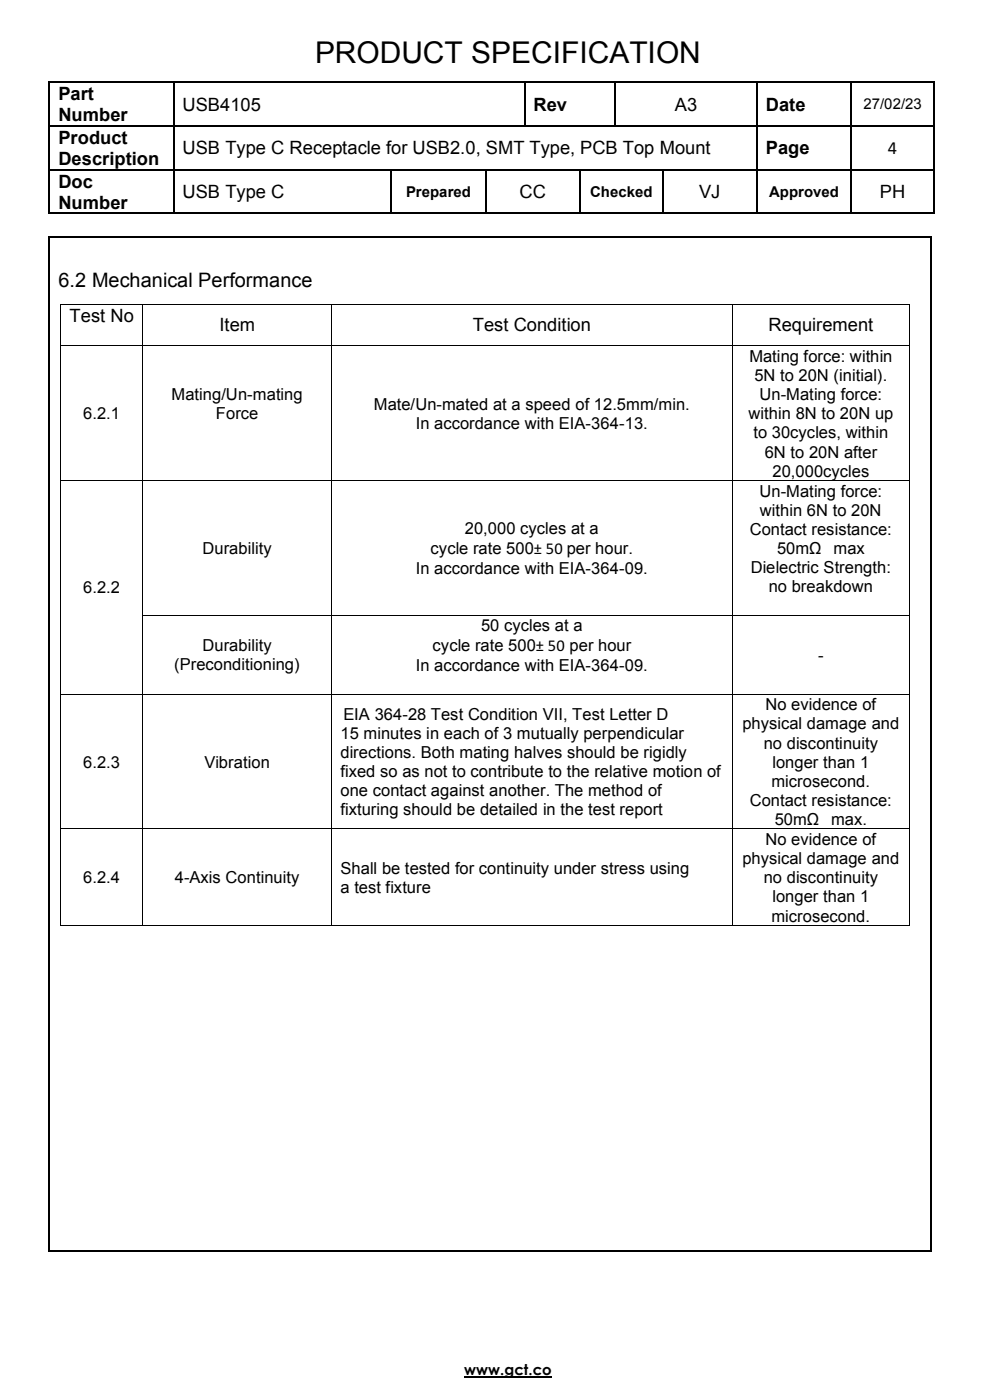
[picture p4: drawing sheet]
<svg xmlns="http://www.w3.org/2000/svg" width="210mm" height="297mm" viewBox="0 0 210 297" stroke-linecap="round" stroke-linejoin="round" font-family="sans-serif">
<defs><g id="words">
<text font-size="6.3" x="66.8" y="13.4">PRODUCT SPECIFICATION</text>
<text font-size="4.2" x="12.4" y="60.9">6.2 Mechanical Performance</text>
<g font-size="3.9">
<text x="12.4" y="21.2">Part</text>
<text x="38.7" y="23.5">USB4105</text>
<text x="113.2" y="23.5">Rev</text>
<text x="143.2" y="23.5">A3</text>
<text x="162.5" y="23.5">Date</text>
<text x="12.4" y="25.7">Number</text>
<text x="12.4" y="30.6">Product</text>
<text x="12.4" y="35">Description</text>
<text x="38.7" y="32.8">USB Type C Receptacle for USB2.0, SMT Type, PCB Top Mount</text>
<text x="162.5" y="32.8">Page</text>
<text x="188.3" y="32.7">4</text>
<text x="12.4" y="39.8">Doc</text>
<text x="12.4" y="44.3">Number</text>
<text x="38.7" y="42">USB Type C</text>
<text x="110.2" y="42">CC</text>
<text x="148.3" y="42">VJ</text>
<text x="186.6" y="42">PH</text>
<text x="14.8" y="68.4">Test No</text>
<text x="46.5" y="70.1">Item</text>
<text x="100.3" y="70.1">Test Condition</text>
<text x="163" y="70.1">Requirement</text>
</g>
<g font-size="3.5">
<text x="159" y="76.8">Mating force: within</text>
<text x="160" y="80.8">5N to 20N (initial).</text>
<text x="17.7" y="89">6.2.1</text>
<text x="36.4" y="84.9">Mating/Un-mating</text>
<text x="45.8" y="89">Force</text>
<text x="79.3" y="86.9">Mate/Un-mated at a speed of 12.5mm/min.</text>
<text x="158.8" y="89">within 8N to 20N up</text>
<text x="161.1" y="84.9">Un-Mating force:</text>
<text x="88.2" y="91">In accordance with EIA-364-13.</text>
<text x="159.8" y="93">to 30cycles, within</text>
<text x="162.2" y="97.1">6N to 20N after</text>
<text x="163.9" y="101.1">20,000cycles</text>
<text x="161.1" y="105.4">Un-Mating force:</text>
<text x="98.6" y="113.4">20,000 cycles at a</text>
<text x="159" y="113.5">Contact resistance:</text>
<text x="161.2" y="109.4">within 6N to 20N</text>
<text x="43" y="117.6">Durability</text>
<text x="91.3" y="117.5">cycle rate 500± 50 per hour.</text>
<text x="164.8" y="117.6">50mΩ</text>
<text x="176.8" y="117.6">max</text>
<text x="17.7" y="125.9">6.2.2</text>
<text x="88.2" y="121.7">In accordance with EIA-364-09.</text>
<text x="159.3" y="121.6">Dielectric Strength:</text>
<text x="163.1" y="125.6">no breakdown</text>
<text x="102" y="133.9">50 cycles at a</text>
<text x="37" y="142.2">(Preconditioning)</text>
<text x="43" y="138.2">Durability</text>
<text x="88.2" y="142.3">In accordance with EIA-364-09.</text>
<text x="91.8" y="138.1">cycle rate 500± 50 per hour</text>
<text x="173.6" y="140.2">-</text>
<text x="72.8" y="152.7">EIA 364-28 Test Condition VII, Test Letter D</text>
<text x="157.5" y="154.7">physical damage and</text>
<text x="162.4" y="150.7">No evidence of</text>
<text x="72.2" y="156.8">15 minutes in each of 3 mutually perpendicular</text>
<text x="72.2" y="160.8">directions. Both mating halves should be rigidly</text>
<text x="162" y="158.8">no discontinuity</text>
<text x="17.7" y="162.9">6.2.3</text>
<text x="43.4" y="162.9">Vibration</text>
<text x="72.2" y="164.9">fixed so as not to contribute to the relative motion of</text>
<text x="163.7" y="166.9">microsecond.</text>
<text x="163.9" y="162.9">longer than 1</text>
<text x="72.2" y="168.9">one contact against another. The method of</text>
<text x="72.2" y="173">fixturing should be detailed in the test report</text>
<text x="159" y="170.9">Contact resistance:</text>
<text x="162.4" y="179.2">No evidence of</text>
<text x="164.3" y="175">50mΩ</text>
<text x="176.3" y="175">max.</text>
<text x="72.2" y="185.3">Shall be tested for continuity under stress using</text>
<text x="157.5" y="183.3">physical damage and</text>
<text x="17.7" y="187.4">6.2.4</text>
<text x="37.1" y="187.4">4-Axis Continuity</text>
<text x="72.2" y="189.4">a test fixture</text>
<text x="162" y="187.4">no discontinuity</text>
<text x="163.9" y="191.4">longer than 1</text>
<text x="163.7" y="195.5">microsecond.</text>
</g>
<g font-size="3.2">
<text x="183.1" y="23.2">27/02/23</text>
<text x="86.1" y="41.8">Prepared</text>
<text x="125.2" y="41.8">Checked</text>
<text x="163.1" y="41.8">Approved</text>
<text x="98.5" y="291.6">www.gct.co</text>
</g>
</g></defs>
<g fill="#000">
<path d="M10.3 17.3h.4v.3h-.4z" fill-rule="evenodd"/>
<path d="M10.3 17.3h.4v.3h-.4z" fill-rule="evenodd"/>
<path d="M36.7 17.3h.3v.3h-.3z" fill-rule="evenodd"/>
<path d="M111.1 17.3h.3v.3h-.3z" fill-rule="evenodd"/>
<path d="M130.4 17.3h.3v.3h-.3z" fill-rule="evenodd"/>
<path d="M160.4 17.3h.3v.3h-.3z" fill-rule="evenodd"/>
<path d="M180.4 17.3h.4v.3h-.4z" fill-rule="evenodd"/>
<path d="M197.9 17.3h.3v.3h-.3z" fill-rule="evenodd"/>
<path d="M197.9 17.3h.3v.3h-.3z" fill-rule="evenodd"/>
<path d="M10.3 26.5h.4v.4h-.4z" fill-rule="evenodd"/>
<path d="M10.3 35.8h.4v.3h-.4z" fill-rule="evenodd"/>
<path d="M36.7 26.5h.3v.4h-.3z" fill-rule="evenodd"/>
<path d="M36.7 35.8h.3v.3h-.3z" fill-rule="evenodd"/>
<path d="M82.9 35.8h.3v.3h-.3z" fill-rule="evenodd"/>
<path d="M102.9 35.8h.3v.3h-.3z" fill-rule="evenodd"/>
<path d="M111.1 26.5h.3v.4h-.3z" fill-rule="evenodd"/>
<path d="M122.9 35.8h.3v.3h-.3z" fill-rule="evenodd"/>
<path d="M130.4 26.5h.3v.4h-.3z" fill-rule="evenodd"/>
<path d="M140.4 35.8h.4v.3h-.4z" fill-rule="evenodd"/>
<path d="M160.4 26.5h.3v.4h-.3z" fill-rule="evenodd"/>
<path d="M160.4 35.8h.3v.3h-.3z" fill-rule="evenodd"/>
<path d="M180.4 26.5h.4v.4h-.4z" fill-rule="evenodd"/>
<path d="M180.4 35.8h.4v.3h-.4z" fill-rule="evenodd"/>
<path d="M197.9 26.5h.3v.4h-.3z" fill-rule="evenodd"/>
<path d="M197.9 35.8h.3v.3h-.3z" fill-rule="evenodd"/>
<path d="M10.3 45.1h.4v.4h-.4z" fill-rule="evenodd"/>
<path d="M10.3 45.1h.4v.4h-.4z" fill-rule="evenodd"/>
<path d="M10.3 50.2h.4v.3h-.4z" fill-rule="evenodd"/>
<path d="M10.3 50.2h.4v.3h-.4z" fill-rule="evenodd"/>
<path d="M36.7 45.1h.3v.4h-.3z" fill-rule="evenodd"/>
<path d="M82.9 45.1h.3v.4h-.3z" fill-rule="evenodd"/>
<path d="M102.9 45.1h.3v.4h-.3z" fill-rule="evenodd"/>
<path d="M122.9 45.1h.3v.4h-.3z" fill-rule="evenodd"/>
<path d="M140.4 45.1h.4v.4h-.4z" fill-rule="evenodd"/>
<path d="M160.4 45.1h.3v.4h-.3z" fill-rule="evenodd"/>
<path d="M180.4 45.1h.4v.4h-.4z" fill-rule="evenodd"/>
<path d="M197.4 50.2h.3v.3h-.3z" fill-rule="evenodd"/>
<path d="M197.4 50.2h.3v.3h-.3z" fill-rule="evenodd"/>
<path d="M197.9 45.1h.3v.4h-.3z" fill-rule="evenodd"/>
<path d="M197.9 45.1h.3v.4h-.3z" fill-rule="evenodd"/>
<path d="M12.7 64.6h.2v.2h-.2z" fill-rule="evenodd"/>
<path d="M12.7 64.6h.2v.2h-.2z" fill-rule="evenodd"/>
<path d="M12.7 73.3h.2v.2h-.2z" fill-rule="evenodd"/>
<path d="M30.2 64.6h.2v.2h-.2z" fill-rule="evenodd"/>
<path d="M30.2 73.3h.2v.2h-.2z" fill-rule="evenodd"/>
<path d="M70.2 64.6h.2v.2h-.2z" fill-rule="evenodd"/>
<path d="M70.2 73.3h.2v.2h-.2z" fill-rule="evenodd"/>
<path d="M155.3 64.6h.2v.2h-.2z" fill-rule="evenodd"/>
<path d="M155.3 73.3h.2v.2h-.2z" fill-rule="evenodd"/>
<path d="M192.8 64.6h.2v.2h-.2z" fill-rule="evenodd"/>
<path d="M192.8 64.6h.2v.2h-.2z" fill-rule="evenodd"/>
<path d="M192.8 73.3h.2v.2h-.2z" fill-rule="evenodd"/>
<path d="M12.7 101.9h.2v.2h-.2z" fill-rule="evenodd"/>
<path d="M30.2 101.9h.2v.2h-.2z" fill-rule="evenodd"/>
<path d="M70.2 101.9h.2v.2h-.2z" fill-rule="evenodd"/>
<path d="M155.3 101.9h.2v.2h-.2z" fill-rule="evenodd"/>
<path d="M192.8 101.9h.2v.2h-.2z" fill-rule="evenodd"/>
<path d="M12.7 130.5h.2v.1h-.2z" fill-rule="evenodd"/>
<path d="M30.2 130.5h.2v.1h-.2z" fill-rule="evenodd"/>
<path d="M70.2 130.5h.2v.1h-.2z" fill-rule="evenodd"/>
<path d="M155.3 130.5h.2v.1h-.2z" fill-rule="evenodd"/>
<path d="M192.8 130.5h.2v.1h-.2z" fill-rule="evenodd"/>
<path d="M12.7 147.2h.2v.2h-.2z" fill-rule="evenodd"/>
<path d="M30.2 147.2h.2v.2h-.2z" fill-rule="evenodd"/>
<path d="M70.2 147.2h.2v.2h-.2z" fill-rule="evenodd"/>
<path d="M155.3 147.2h.2v.2h-.2z" fill-rule="evenodd"/>
<path d="M192.8 147.2h.2v.2h-.2z" fill-rule="evenodd"/>
<path d="M12.7 175.8h.2v.1h-.2z" fill-rule="evenodd"/>
<path d="M30.2 175.8h.2v.1h-.2z" fill-rule="evenodd"/>
<path d="M70.2 175.8h.2v.1h-.2z" fill-rule="evenodd"/>
<path d="M155.3 175.8h.2v.1h-.2z" fill-rule="evenodd"/>
<path d="M192.8 175.8h.2v.1h-.2z" fill-rule="evenodd"/>
<path d="M12.7 196.3h.2v.1h-.2z" fill-rule="evenodd"/>
<path d="M12.7 196.3h.2v.1h-.2z" fill-rule="evenodd"/>
<path d="M30.2 196.3h.2v.1h-.2z" fill-rule="evenodd"/>
<path d="M70.2 196.3h.2v.1h-.2z" fill-rule="evenodd"/>
<path d="M155.3 196.3h.2v.1h-.2z" fill-rule="evenodd"/>
<path d="M192.8 196.3h.2v.1h-.2z" fill-rule="evenodd"/>
<path d="M192.8 196.3h.2v.1h-.2z" fill-rule="evenodd"/>
<path d="M10.3 265.3h.4v.4h-.4z" fill-rule="evenodd"/>
<path d="M10.3 265.3h.4v.4h-.4z" fill-rule="evenodd"/>
<path d="M197.4 265.3h.3v.4h-.3z" fill-rule="evenodd"/>
<path d="M197.4 265.3h.3v.4h-.3z" fill-rule="evenodd"/>
</g>
<g fill="none" stroke="#000" stroke-width=".34">
<path d="M10.5 17.6v8.9M10.7 17.4h26M36.8 17.6v8.9M37 17.4h74.1M111.3 17.6v8.9M111.4 17.4h19M130.7 17.4h29.7M160.6 17.6v8.9M160.7 17.4h19.7M180.6 17.6v8.9M180.8 17.4h17.1M198.1 17.6v8.9"/>
<path d="M10.5 26.9v8.9M10.5 36.1v9M10.7 26.7h26M10.7 36h26M36.8 26.9v8.9M36.8 36.1v9M37 26.7h74.1M37 36h45.9M83 36.1v9M83.2 36h19.7M103 36.1v9M103.2 36h19.7"/>
<path d="M111.4 26.7h19M123 36.1v9M123.2 36h17.2M130.7 26.7h29.7M140.6 36.1v9M140.8 36h19.6M160.6 26.9v8.9M160.6 36.1v9M160.7 26.7h19.7M160.7 36h19.7M180.6 26.9v8.9M180.6 36.1v9"/>
<path d="M180.8 26.7h17.1M180.8 36h17.1M198.1 26.9v8.9M198.1 36.1v9M10.5 50.5v214.8M10.7 45.3h26M10.7 50.4h186.7M37 45.3h45.9M83.2 45.3h19.7M103.2 45.3h19.7M123.2 45.3h17.2M140.8 45.3h19.6"/>
<path d="M160.7 45.3h19.7M180.8 45.3h17.1M197.5 50.5v214.8M10.7 265.5h186.7"/>
</g>
<path d="M130.5 17.6v8.9" fill="none" stroke="#000" stroke-width=".35"/>
<path d="M98.5 292.1h18.5" fill="none" stroke="#000" stroke-width=".3"/>
<g fill="none" stroke="#000" stroke-width=".21">
<path d="M12.8 64.8v8.5M12.8 73.5v28.4M12.9 64.7h17.3M12.9 73.4h17.3M30.3 64.8v8.5M30.3 73.5v28.4M30.4 64.7h39.8M30.4 73.4h39.8M70.3 64.8v8.5M70.3 73.5v28.4M70.4 64.7h84.9M70.4 73.4h84.9"/>
<path d="M155.4 64.8v8.5M155.4 73.5v28.4M155.5 64.7h37.3M155.5 73.4h37.3M192.9 64.8v8.5M192.9 73.5v28.4M12.8 102.1v28.4M12.9 102h17.3M30.3 102.1v28.4M30.4 102h39.8M70.3 102.1v28.4M70.4 102h84.9"/>
<path d="M155.4 102.1v28.4M155.5 102h37.3M192.9 102.1v28.4M12.8 130.6v16.6M30.3 130.6v16.6M30.4 130.6h39.8M70.3 130.6v16.6M70.4 130.6h84.9M155.4 130.6v16.6M155.5 130.6h37.3M192.9 130.6v16.6M12.8 147.4v28.4"/>
<path d="M12.9 147.3h17.3M30.3 147.4v28.4M30.4 147.3h39.8M70.3 147.4v28.4M70.4 147.3h84.9M155.4 147.4v28.4M155.5 147.3h37.3M192.9 147.4v28.4M12.8 175.9v20.4M12.9 175.9h17.3M30.3 175.9v20.4M30.4 175.9h39.8"/>
<path d="M70.3 175.9v20.4M70.4 175.9h84.9M155.4 175.9v20.4M155.5 175.9h37.3M192.9 175.9v20.4M12.9 196.3h17.3M30.4 196.3h39.8M70.4 196.3h84.9M155.5 196.3h37.3"/>
</g>
<use href="#words"/>
</svg>
